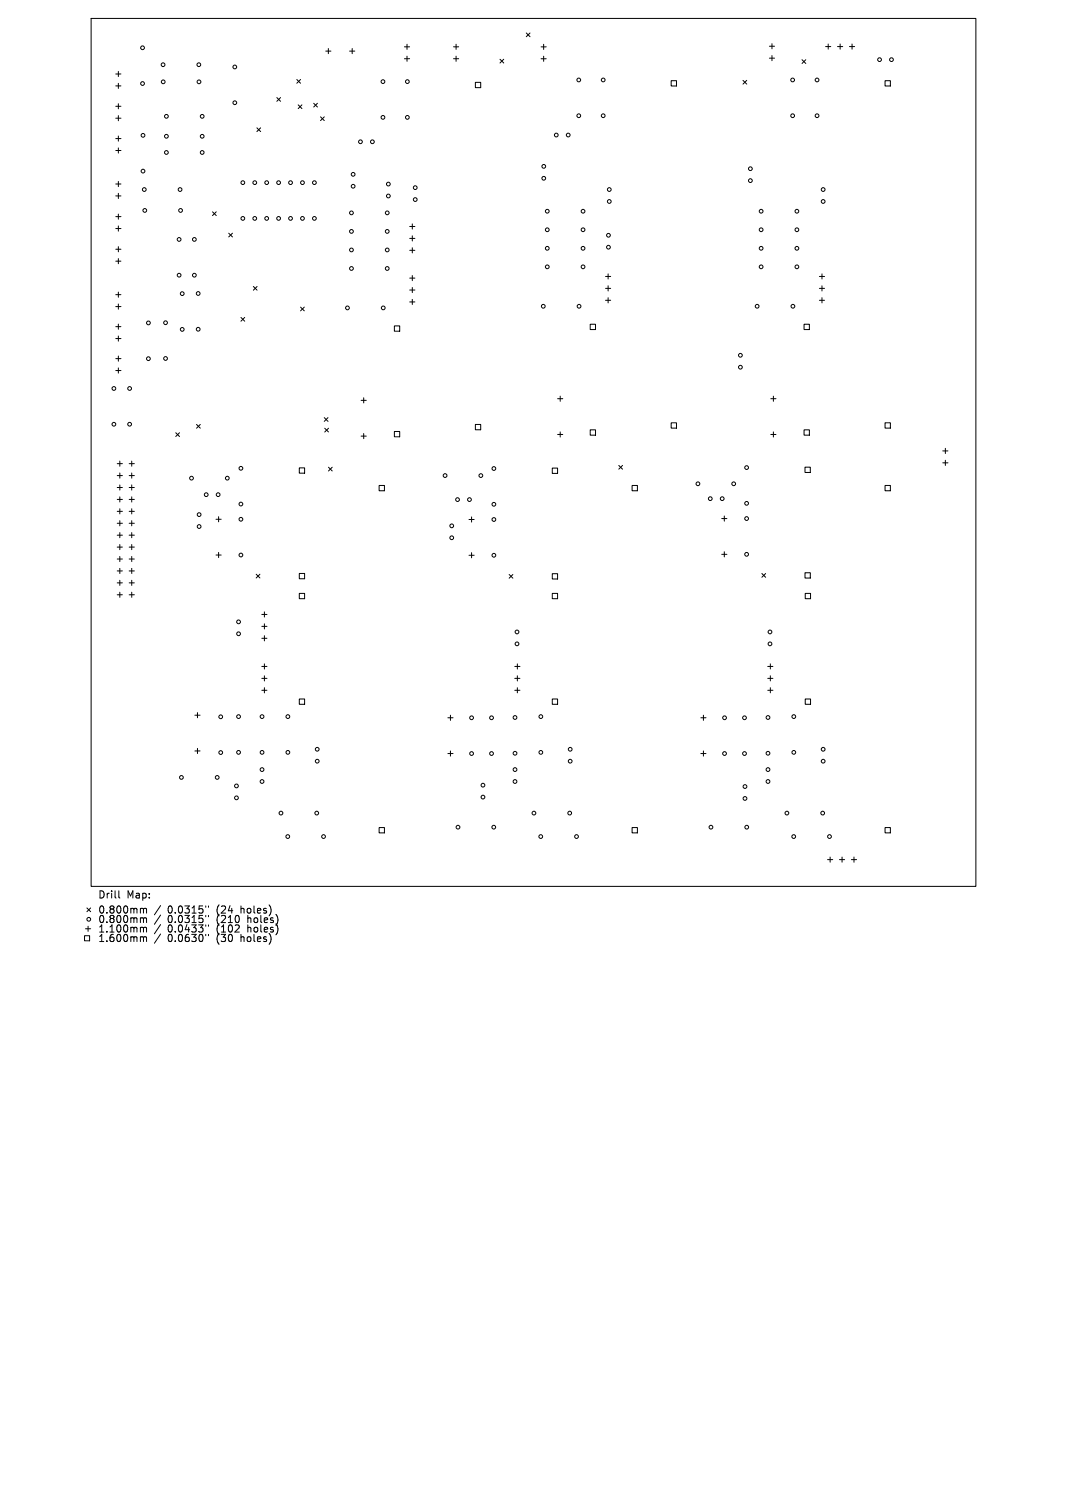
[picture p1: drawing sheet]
<svg xmlns="http://www.w3.org/2000/svg" width="297mm" height="420mm" viewBox="0 0 297 420" stroke-linecap="round" stroke-linejoin="round" font-family="sans-serif">
<defs><g id="words">
<g font-size="2.8">
<text x="27.2" y="250.5">Drill</text>
<text x="35.2" y="250.5">Map:</text>
<text x="27.2" y="254.7">0.800mm</text>
<text x="27.2" y="257.3">0.800mm</text>
<text x="46.7" y="254.7">0.0315&quot;</text>
<text x="46.7" y="257.3">0.0315&quot;</text>
<text x="60.4" y="254.7">(24</text>
<text x="60.4" y="257.3">(210</text>
<text x="67.3" y="254.7">holes)</text>
<text x="69.2" y="257.3">holes)</text>
<text x="27.2" y="260">1.100mm</text>
<text x="27.2" y="262.6">1.600mm</text>
<text x="46.7" y="260">0.0433&quot;</text>
<text x="46.7" y="262.6">0.0630&quot;</text>
<text x="60.4" y="260">(102</text>
<text x="60.4" y="262.6">(30</text>
<text x="67.3" y="262.6">holes)</text>
<text x="69.2" y="260">holes)</text>
</g>
</g></defs>
<g fill="none" stroke="#000" stroke-width=".28">
<path d="M25.4 5.1h246.2v241.8h-246.2zM32.9 19.9v1.4M90.7 14.2h1.4M91.4 13.5v1.5M97.3 14.2h1.5M98 13.5v1.5M112.6 13h1.4M112.6 16.4h1.4M113.3 12.3v1.5M113.3 15.6v1.5M126.2 13h1.5M126.2 16.4h1.5"/>
<path d="M127 12.3v1.5M127 15.6v1.5M139.2 16.5l1 1M140.2 16.5l-1 1M146.5 9.2l1 1M147.5 9.2l-1 1M150.6 16.4h1.4M150.6 13.1h1.4M151.3 12.3v1.5M151.3 15.7v1.4M214.2 12.9h1.4M214.2 16.2h1.4"/>
<path d="M214.9 12.2v1.4M214.9 15.5v1.4M223.2 16.6l1.1 1.1M224.3 16.6l-1.1 1.1M229.8 13h1.5M230.5 12.3v1.4M233.1 13h1.5M233.9 12.3v1.4M236.5 13h1.4M237.2 12.3v1.4M32.2 20.6h1.5M32.2 23.9h1.5"/>
<path d="M32.2 29.6h1.5M32.2 32.9h1.5M32.2 38.6h1.5M32.9 23.2v1.4M32.9 28.9v1.4M32.9 32.2v1.4M32.9 37.9v1.4M71.5 35.6l1 1M72.5 35.6l-1 1M77.1 27.2l1 1M78.1 27.2l-1 1M82.6 22.1l1.1 1.1"/>
<path d="M83 29.2l1 1M83.7 22.1l-1.1 1.1M84 29.2l-1 1M87.3 28.8l1.1 1M88.4 28.8l-1.1 1M89.2 32.5l1.1 1.1M90.3 32.5l-1.1 1.1M132.3 22.9h1.5v1.5h-1.5zM186.8 22.5h1.5v1.5h-1.5zM206.8 22.4l1.1 1M207.9 22.4l-1.1 1M246.4 22.5h1.4v1.5h-1.4z"/>
<path d="M32.2 41.9h1.5M32.2 51.2h1.5M32.2 54.6h1.5M32.9 41.2v1.4M32.9 50.5v1.5M32.9 53.8v1.5M32.9 59.6v1.5M59.2 59l1 1M60.2 59l-1 1M32.2 60.3h1.5M32.2 63.7h1.5M32.2 69.4h1.5"/>
<path d="M32.2 72.7h1.5M32.9 62.9v1.5M32.9 68.7v1.4M32.9 72v1.5M63.7 64.9l1 1.1M64.7 64.9l-1 1.1M70.5 79.8l1.1 1M71.6 79.8l-1.1 1M114 63.1h1.5M114 66.4h1.5M114 69.7h1.5M114 77.5h1.5"/>
<path d="M114.8 62.4v1.4M114.8 65.7v1.4M114.8 69v1.4M114.8 76.7v1.5M168.6 77h1.4M169.3 76.3v1.4M169.3 79.6v1.4M228.1 77h1.4M228.8 76.3v1.4M228.8 79.6v1.4M32.2 82.1h1.5M32.2 85.4h1.5"/>
<path d="M32.2 91h1.5M32.2 94.3h1.5M32.2 99.9h1.5M32.9 81.3v1.5M32.9 84.7v1.4M32.9 90.3v1.4M32.9 93.6v1.4M32.9 99.2v1.4M67.1 88.4l1 1.1M68.1 88.4l-1 1.1M83.7 85.5l1 1.1M84.7 85.5l-1 1.1"/>
<path d="M109.8 90.8h1.5v1.4h-1.5zM114 80.8h1.5M114 84.1h1.5M114.8 80.1v1.4M114.8 83.4v1.4M164.3 90.3h1.5v1.5h-1.5zM168.6 80.3h1.4M168.6 83.6h1.4M169.3 82.9v1.5M223.8 90.3h1.5v1.5h-1.5zM228.1 80.3h1.4M228.1 83.6h1.4"/>
<path d="M228.8 82.9v1.5M32.2 103.2h1.5M32.9 102.5v1.4M54.7 118.2l1.1 1.1M55.8 118.2l-1.1 1.1M90.3 116.3l1 1.1M90.4 119.3l1 1M91.3 116.3l-1 1.1M91.4 119.3l-1 1M100.5 111.5h1.5M101.2 110.8v1.4M132.3 118.2h1.5v1.5h-1.5z"/>
<path d="M155.2 111h1.5M155.9 110.3v1.5M164.3 119.7h1.5v1.5h-1.5zM186.8 117.8h1.5v1.4h-1.5zM214.6 111h1.4M215.3 110.3v1.5M223.8 119.7h1.5v1.5h-1.5zM246.4 117.8h1.4v1.4h-1.4zM32.6 129.1h1.5M32.6 132.5h1.5M32.6 135.8h1.5M32.6 139.1h1.5"/>
<path d="M33.4 128.4v1.5M33.4 131.7v1.5M33.4 135.1v1.4M33.4 138.4v1.4M36 129.1h1.4M36 132.5h1.4M36 135.8h1.4M36 139.1h1.4M36.7 128.4v1.5M36.7 131.7v1.5M36.7 135.1v1.4M36.7 138.4v1.4"/>
<path d="M48.9 120.5l1.1 1.1M50 120.5l-1.1 1.1M83.3 130.3h1.5v1.5h-1.5zM91.4 130.1l1.1 1.1M92.5 130.1l-1.1 1.1M100.5 121.5h1.5M101.2 120.7v1.5M105.5 135.2h1.5v1.5h-1.5zM109.8 120.2h1.5v1.5h-1.5zM153.7 130.4h1.5v1.4h-1.5zM155.2 121h1.5M155.9 120.3v1.4"/>
<path d="M172.2 129.6l1.1 1.1M173.3 129.6l-1.1 1.1M175.9 135.2h1.5v1.5h-1.5zM214.6 121h1.4M215.3 120.3v1.4M224.1 130.1h1.5v1.5h-1.5zM246.4 135.2h1.4v1.5h-1.4zM262.4 125.6h1.5M262.4 128.9h1.5M263.1 124.9v1.4M263.1 128.2v1.4M32.6 142.4h1.5"/>
<path d="M32.6 145.7h1.5M32.6 149.1h1.5M32.6 152.4h1.5M32.6 155.7h1.5M32.6 159h1.5M33.4 141.7v1.4M33.4 145v1.5M33.4 148.3v1.5M33.4 151.7v1.4M33.4 155v1.4M33.4 158.3v1.4M36 142.4h1.4"/>
<path d="M36 145.7h1.4M36 149.1h1.4M36 152.4h1.4M36 155.7h1.4M36 159h1.4M36.7 141.7v1.4M36.7 145v1.5M36.7 148.3v1.5M36.7 151.7v1.4M36.7 155v1.4M36.7 158.3v1.4M60.1 144.6h1.5"/>
<path d="M60.1 154.6h1.5M60.8 143.9v1.4M60.8 153.9v1.4M71.3 159.9l1.1 1.1M72.4 159.9l-1.1 1.1M83.3 159.7h1.5v1.5h-1.5zM130.5 144.7h1.5M130.5 154.6h1.5M131.3 144v1.4M131.3 153.9v1.5M141.7 160l1.1 1M142.8 160l-1.1 1"/>
<path d="M153.7 159.8h1.5v1.5h-1.5zM200.9 144.4h1.4M200.9 154.4h1.4M201.6 143.7v1.4M201.6 153.7v1.4M212.1 159.7l1 1.1M213.1 159.7l-1 1.1M224.1 159.5h1.5v1.5h-1.5zM32.6 162.3h1.5M32.6 165.7h1.5M33.4 161.6v1.5M33.4 164.9v1.5"/>
<path d="M36 162.3h1.4M36 165.7h1.4M36.7 161.6v1.5M36.7 164.9v1.5M72.9 171.1h1.4M72.9 174.4h1.4M72.9 177.8h1.4M73.6 170.4v1.4M73.6 173.7v1.5M73.6 177v1.5M83.3 165.3h1.5v1.4h-1.5zM153.7 165.3h1.5v1.4h-1.5z"/>
<path d="M224.1 165.3h1.5v1.4h-1.5zM54.2 199.2h1.5M55 198.5v1.4M72.9 185.6h1.4M72.9 188.9h1.4M72.9 192.2h1.4M73.6 184.9v1.4M73.6 188.2v1.4M73.6 191.5v1.5M83.3 194.7h1.5v1.5h-1.5zM124.7 199.9h1.4M125.4 199.2v1.4"/>
<path d="M143.3 185.6h1.4M143.3 188.9h1.4M143.3 192.2h1.4M144 184.9v1.4M144 188.2v1.4M144 191.5v1.5M153.7 194.7h1.5v1.5h-1.5zM195.1 199.9h1.4M195.8 199.2v1.4M213.7 185.6h1.4M213.7 188.9h1.4M213.7 192.2h1.4"/>
<path d="M214.4 184.9v1.4M214.4 188.2v1.4M214.4 191.5v1.5M224.1 194.7h1.5v1.5h-1.5zM54.2 209.1h1.5M55 208.4v1.5M124.7 209.9h1.4M125.4 209.1v1.5M195.1 209.9h1.4M195.8 209.1v1.5M105.5 230.5h1.5v1.5h-1.5zM175.9 230.5h1.5v1.5h-1.5z"/>
<path d="M230.3 239.4h1.5M231.1 238.7v1.4M233.7 239.4h1.4M234.4 238.7v1.4M237 239.4h1.4M237.7 238.7v1.4M246.4 230.5h1.4v1.5h-1.4zM23.8 258.7h1.4M24.2 252.9l1 1M24.5 258v1.4M25.2 252.9l-1 1M33.1 248.1v1.7l.3 .3"/>
<path d="M39.4 253l.5 .3M39.4 255.6l.5 .3M39.4 258.3l.5 .2M39.9 253.3l.3-.3 .5 .1 .1 1.2M39.9 253.3v1M39.9 255.9v1M39.9 258.5v1.1M39.9 255.9l.3-.3 .5 .1 .1 1.2M39.9 258.5l.3-.2 .5 .1 .1 1.2M44.7 252.2l-1.7 2.6M44.7 254.9l-1.7 2.5M44.7 257.5l-1.7 2.6"/>
<path d="M57.3 252.3v.4M57.3 254.9v.4M57.3 257.6v.4M58 252.3v.4M58 254.9v.4M58 257.6v.4M23.5 260.6h1.4v1.4h-1.4zM39.4 260.9l.5 .3M39.9 261.2v1M39.9 261.2l.3-.3 .5 .1 .1 1.2M44.7 260.1l-1.7 2.6M57.3 260.2v.4"/>
<path d="M58 260.2v.4"/>
<circle cx="39.7" cy="13.3" r=".52"/>
<circle cx="45.4" cy="18" r=".52"/>
<circle cx="55.3" cy="18" r=".52"/>
<circle cx="65.4" cy="18.7" r=".52"/>
<circle cx="244.8" cy="16.6" r=".52"/>
<circle cx="248.1" cy="16.6" r=".52"/>
<circle cx="39.7" cy="23.3" r=".52"/>
<circle cx="39.8" cy="37.7" r=".52"/>
<circle cx="45.4" cy="22.8" r=".52"/>
<circle cx="46.3" cy="38" r=".52"/>
<circle cx="46.3" cy="32.4" r=".52"/>
<circle cx="55.4" cy="22.8" r=".52"/>
<circle cx="56.3" cy="38" r=".52"/>
<circle cx="56.3" cy="32.4" r=".52"/>
<circle cx="65.4" cy="28.6" r=".52"/>
<circle cx="100.3" cy="39.5" r=".52"/>
<circle cx="103.7" cy="39.5" r=".52"/>
<circle cx="106.6" cy="32.7" r=".52"/>
<circle cx="106.6" cy="22.7" r=".52"/>
<circle cx="113.4" cy="32.7" r=".52"/>
<circle cx="113.4" cy="22.7" r=".52"/>
<circle cx="154.8" cy="37.6" r=".52"/>
<circle cx="158.2" cy="37.6" r=".52"/>
<circle cx="161.1" cy="22.3" r=".52"/>
<circle cx="161.1" cy="32.2" r=".52"/>
<circle cx="167.9" cy="22.3" r=".52"/>
<circle cx="167.9" cy="32.2" r=".52"/>
<circle cx="220.6" cy="32.2" r=".52"/>
<circle cx="220.6" cy="22.3" r=".52"/>
<circle cx="227.4" cy="32.2" r=".52"/>
<circle cx="227.4" cy="22.3" r=".52"/>
<circle cx="39.8" cy="47.7" r=".52"/>
<circle cx="40.2" cy="52.8" r=".52"/>
<circle cx="40.3" cy="58.6" r=".52"/>
<circle cx="46.3" cy="42.5" r=".52"/>
<circle cx="50.1" cy="52.8" r=".52"/>
<circle cx="50.3" cy="58.6" r=".52"/>
<circle cx="56.3" cy="42.5" r=".52"/>
<circle cx="67.6" cy="50.9" r=".52"/>
<circle cx="70.9" cy="50.9" r=".52"/>
<circle cx="74.2" cy="50.9" r=".52"/>
<circle cx="77.6" cy="50.9" r=".52"/>
<circle cx="80.9" cy="50.9" r=".52"/>
<circle cx="84.2" cy="50.9" r=".52"/>
<circle cx="87.5" cy="50.9" r=".52"/>
<circle cx="97.8" cy="59.3" r=".52"/>
<circle cx="98.3" cy="51.9" r=".52"/>
<circle cx="98.3" cy="48.6" r=".52"/>
<circle cx="107.8" cy="59.3" r=".52"/>
<circle cx="108.1" cy="54.6" r=".52"/>
<circle cx="108.1" cy="51.3" r=".52"/>
<circle cx="115.6" cy="55.6" r=".52"/>
<circle cx="115.6" cy="52.3" r=".52"/>
<circle cx="151.4" cy="46.3" r=".52"/>
<circle cx="151.4" cy="49.7" r=".52"/>
<circle cx="152.3" cy="58.8" r=".52"/>
<circle cx="162.3" cy="58.8" r=".52"/>
<circle cx="169.6" cy="56.1" r=".52"/>
<circle cx="169.6" cy="52.8" r=".52"/>
<circle cx="208.9" cy="50.3" r=".52"/>
<circle cx="208.9" cy="47" r=".52"/>
<circle cx="211.9" cy="58.8" r=".52"/>
<circle cx="221.8" cy="58.8" r=".52"/>
<circle cx="229.1" cy="52.8" r=".52"/>
<circle cx="229.1" cy="56.1" r=".52"/>
<circle cx="49.9" cy="76.6" r=".52"/>
<circle cx="49.9" cy="66.7" r=".52"/>
<circle cx="54.1" cy="76.6" r=".52"/>
<circle cx="54.1" cy="66.7" r=".52"/>
<circle cx="67.6" cy="60.8" r=".52"/>
<circle cx="70.9" cy="60.8" r=".52"/>
<circle cx="74.2" cy="60.8" r=".52"/>
<circle cx="77.6" cy="60.8" r=".52"/>
<circle cx="80.9" cy="60.8" r=".52"/>
<circle cx="84.2" cy="60.8" r=".52"/>
<circle cx="87.5" cy="60.8" r=".52"/>
<circle cx="97.8" cy="69.6" r=".52"/>
<circle cx="97.8" cy="74.8" r=".52"/>
<circle cx="97.8" cy="64.4" r=".52"/>
<circle cx="107.8" cy="69.6" r=".52"/>
<circle cx="107.8" cy="74.8" r=".52"/>
<circle cx="107.8" cy="64.4" r=".52"/>
<circle cx="152.3" cy="74.3" r=".52"/>
<circle cx="152.3" cy="64" r=".52"/>
<circle cx="152.3" cy="69.2" r=".52"/>
<circle cx="162.3" cy="69.2" r=".52"/>
<circle cx="162.3" cy="74.3" r=".52"/>
<circle cx="162.3" cy="64" r=".52"/>
<circle cx="169.4" cy="68.8" r=".52"/>
<circle cx="169.4" cy="65.5" r=".52"/>
<circle cx="211.9" cy="74.3" r=".52"/>
<circle cx="211.9" cy="69.2" r=".52"/>
<circle cx="211.9" cy="64" r=".52"/>
<circle cx="221.8" cy="74.3" r=".52"/>
<circle cx="221.8" cy="69.2" r=".52"/>
<circle cx="221.8" cy="64" r=".52"/>
<circle cx="41.3" cy="89.9" r=".52"/>
<circle cx="41.3" cy="99.9" r=".52"/>
<circle cx="46.1" cy="99.8" r=".52"/>
<circle cx="46.1" cy="89.9" r=".52"/>
<circle cx="50.7" cy="91.7" r=".52"/>
<circle cx="50.7" cy="81.8" r=".52"/>
<circle cx="55.2" cy="81.7" r=".52"/>
<circle cx="55.2" cy="91.7" r=".52"/>
<circle cx="96.7" cy="85.8" r=".52"/>
<circle cx="106.7" cy="85.8" r=".52"/>
<circle cx="151.2" cy="85.3" r=".52"/>
<circle cx="161.2" cy="85.3" r=".52"/>
<circle cx="206.1" cy="98.9" r=".52"/>
<circle cx="210.8" cy="85.3" r=".52"/>
<circle cx="220.7" cy="85.3" r=".52"/>
<circle cx="31.7" cy="108.2" r=".52"/>
<circle cx="31.7" cy="118.2" r=".52"/>
<circle cx="36.1" cy="118.2" r=".52"/>
<circle cx="36.1" cy="108.2" r=".52"/>
<circle cx="206.1" cy="102.3" r=".52"/>
<circle cx="53.3" cy="133.2" r=".52"/>
<circle cx="57.4" cy="137.8" r=".52"/>
<circle cx="60.7" cy="137.8" r=".52"/>
<circle cx="63.3" cy="133.2" r=".52"/>
<circle cx="67.1" cy="130.4" r=".52"/>
<circle cx="123.9" cy="132.5" r=".52"/>
<circle cx="127.4" cy="139.1" r=".52"/>
<circle cx="130.7" cy="139.1" r=".52"/>
<circle cx="133.8" cy="132.5" r=".52"/>
<circle cx="137.5" cy="130.5" r=".52"/>
<circle cx="194.3" cy="134.7" r=".52"/>
<circle cx="197.7" cy="138.9" r=".52"/>
<circle cx="201" cy="138.9" r=".52"/>
<circle cx="204.2" cy="134.7" r=".52"/>
<circle cx="207.8" cy="130.2" r=".52"/>
<circle cx="55.4" cy="143.3" r=".52"/>
<circle cx="55.4" cy="146.6" r=".52"/>
<circle cx="67.1" cy="144.6" r=".52"/>
<circle cx="67.1" cy="154.6" r=".52"/>
<circle cx="67.1" cy="140.4" r=".52"/>
<circle cx="125.7" cy="146.5" r=".52"/>
<circle cx="125.7" cy="149.8" r=".52"/>
<circle cx="137.5" cy="140.4" r=".52"/>
<circle cx="137.5" cy="144.7" r=".52"/>
<circle cx="137.5" cy="154.6" r=".52"/>
<circle cx="207.8" cy="144.4" r=".52"/>
<circle cx="207.8" cy="140.2" r=".52"/>
<circle cx="207.8" cy="154.4" r=".52"/>
<circle cx="66.4" cy="176.5" r=".52"/>
<circle cx="66.4" cy="173.2" r=".52"/>
<circle cx="143.9" cy="179.3" r=".52"/>
<circle cx="143.9" cy="176" r=".52"/>
<circle cx="214.3" cy="179.3" r=".52"/>
<circle cx="214.3" cy="176" r=".52"/>
<circle cx="61.4" cy="199.6" r=".52"/>
<circle cx="66.4" cy="199.6" r=".52"/>
<circle cx="72.9" cy="199.6" r=".52"/>
<circle cx="80.1" cy="199.6" r=".52"/>
<circle cx="131.3" cy="199.9" r=".52"/>
<circle cx="136.8" cy="199.9" r=".52"/>
<circle cx="143.4" cy="199.8" r=".52"/>
<circle cx="150.5" cy="199.6" r=".52"/>
<circle cx="201.7" cy="199.9" r=".52"/>
<circle cx="207.2" cy="199.9" r=".52"/>
<circle cx="213.8" cy="199.8" r=".52"/>
<circle cx="221" cy="199.6" r=".52"/>
<circle cx="50.5" cy="216.5" r=".52"/>
<circle cx="60.5" cy="216.5" r=".52"/>
<circle cx="61.4" cy="209.6" r=".52"/>
<circle cx="65.8" cy="218.9" r=".52"/>
<circle cx="66.4" cy="209.5" r=".52"/>
<circle cx="72.9" cy="214.3" r=".52"/>
<circle cx="72.9" cy="209.5" r=".52"/>
<circle cx="72.9" cy="217.7" r=".52"/>
<circle cx="80.1" cy="209.5" r=".52"/>
<circle cx="88.3" cy="208.7" r=".52"/>
<circle cx="88.3" cy="212" r=".52"/>
<circle cx="131.3" cy="209.9" r=".52"/>
<circle cx="134.4" cy="218.7" r=".52"/>
<circle cx="136.8" cy="209.9" r=".52"/>
<circle cx="143.4" cy="209.8" r=".52"/>
<circle cx="143.4" cy="214.3" r=".52"/>
<circle cx="143.4" cy="217.7" r=".52"/>
<circle cx="150.5" cy="209.5" r=".52"/>
<circle cx="158.7" cy="208.7" r=".52"/>
<circle cx="158.7" cy="212" r=".52"/>
<circle cx="201.7" cy="209.9" r=".52"/>
<circle cx="207.2" cy="209.9" r=".52"/>
<circle cx="207.4" cy="219.1" r=".52"/>
<circle cx="213.8" cy="209.8" r=".52"/>
<circle cx="213.8" cy="214.3" r=".52"/>
<circle cx="213.8" cy="217.7" r=".52"/>
<circle cx="221" cy="209.5" r=".52"/>
<circle cx="229.1" cy="208.7" r=".52"/>
<circle cx="229.1" cy="212" r=".52"/>
<circle cx="65.8" cy="222.2" r=".52"/>
<circle cx="78.2" cy="226.5" r=".52"/>
<circle cx="80.1" cy="233" r=".52"/>
<circle cx="88.2" cy="226.5" r=".52"/>
<circle cx="90.1" cy="233" r=".52"/>
<circle cx="127.5" cy="230.4" r=".52"/>
<circle cx="134.4" cy="222" r=".52"/>
<circle cx="137.4" cy="230.4" r=".52"/>
<circle cx="148.6" cy="226.5" r=".52"/>
<circle cx="150.5" cy="233" r=".52"/>
<circle cx="158.6" cy="226.5" r=".52"/>
<circle cx="160.5" cy="233" r=".52"/>
<circle cx="197.9" cy="230.4" r=".52"/>
<circle cx="207.4" cy="222.4" r=".52"/>
<circle cx="207.9" cy="230.4" r=".52"/>
<circle cx="219" cy="226.5" r=".52"/>
<circle cx="220.9" cy="233" r=".52"/>
<circle cx="229" cy="226.5" r=".52"/>
<circle cx="230.9" cy="233" r=".52"/>
<circle cx="24.7" cy="256" r=".52"/>
</g>
<use href="#words"/>
</svg>
